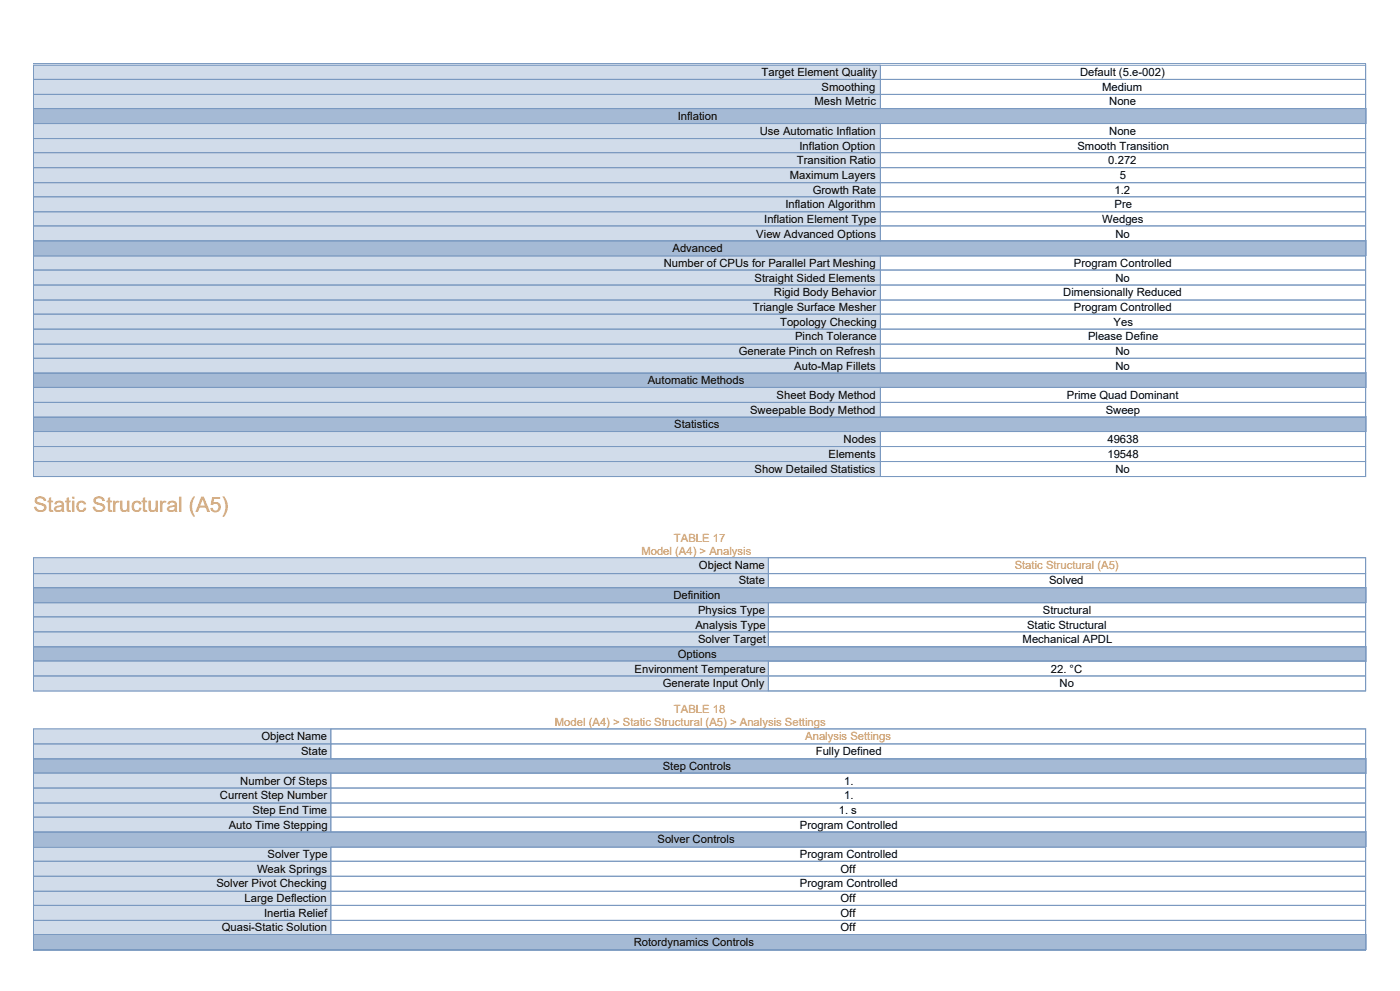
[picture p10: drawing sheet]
<svg xmlns="http://www.w3.org/2000/svg" width="560mm" height="396mm" viewBox="0 0 560 396" stroke-linecap="round" stroke-linejoin="round" font-family="sans-serif">
<defs><g id="words">
<text font-size="8.5" fill="#f79122" x="13.4" y="204.6">Static Structural (A5)</text>
<g font-size="4.5">
<text x="304.6" y="30.4">Target Element Quality</text>
<text x="431.9" y="30.4">Default (5.e-002)</text>
<text x="328.6" y="36.3">Smoothing</text>
<text x="440.7" y="36.3">Medium</text>
<text x="325.7" y="42.2">Mesh Metric</text>
<text x="443.6" y="42.2">None</text>
<text x="271.1" y="48">Inflation</text>
<text x="303.9" y="53.9">Use Automatic Inflation</text>
<text x="443.6" y="53.9">None</text>
<text x="319.7" y="59.8">Inflation Option</text>
<text x="430.9" y="59.8">Smooth Transition</text>
<text x="318.7" y="65.6">Transition Ratio</text>
<text x="443.2" y="65.6">0.272</text>
<text x="315.9" y="71.5">Maximum Layers</text>
<text x="447.8" y="71.5">5</text>
<text x="325" y="77.4">Growth Rate</text>
<text x="445.7" y="77.4">1.2</text>
<text x="314.1" y="83.2">Inflation Algorithm</text>
<text x="445.7" y="83.2">Pre</text>
<text x="305.6" y="89.1">Inflation Element Type</text>
<text x="440.7" y="89.1">Wedges</text>
<text x="302.4" y="95">View Advanced Options</text>
<text x="446" y="95">No</text>
<text x="268.9" y="100.8">Advanced</text>
<text x="265.4" y="106.7">Number of CPUs for Parallel Part Meshing</text>
<text x="429.5" y="106.7">Program Controlled</text>
<text x="301.7" y="112.6">Straight Sided Elements</text>
<text x="446" y="112.6">No</text>
<text x="309.5" y="118.4">Rigid Body Behavior</text>
<text x="425.2" y="118.4">Dimensionally Reduced</text>
<text x="301" y="124.3">Triangle Surface Mesher</text>
<text x="429.5" y="124.3">Program Controlled</text>
<text x="312" y="130.2">Topology Checking</text>
<text x="445.3" y="130.2">Yes</text>
<text x="318" y="136.1">Pinch Tolerance</text>
<text x="435.1" y="136.1">Please Define</text>
<text x="295.4" y="141.9">Generate Pinch on Refresh</text>
<text x="446" y="141.9">No</text>
<text x="317.6" y="147.8">Auto-Map Fillets</text>
<text x="446" y="147.8">No</text>
<text x="259.1" y="153.7">Automatic Methods</text>
<text x="310.6" y="159.5">Sheet Body Method</text>
<text x="426.6" y="159.5">Prime Quad Dominant</text>
<text x="300" y="165.4">Sweepable Body Method</text>
<text x="442.2" y="165.4">Sweep</text>
<text x="269.6" y="171.3">Statistics</text>
<text x="337.4" y="177.1">Nodes</text>
<text x="442.9" y="177.1">49638</text>
<text x="331.4" y="183">Elements</text>
<text x="442.9" y="183">19548</text>
<text x="301.7" y="188.9">Show Detailed Statistics</text>
<text x="446" y="188.9">No</text>
<text x="279.5" y="227.6">Object Name</text>
<text x="295.4" y="233.7">State</text>
<text x="419.5" y="233.7">Solved</text>
<text x="269.3" y="239.5">Definition</text>
<text x="279.2" y="245.4">Physics Type</text>
<text x="417.1" y="245.4">Structural</text>
<text x="278.1" y="251.3">Analysis Type</text>
<text x="410.7" y="251.3">Static Structural</text>
<text x="279.2" y="257.1">Solver Target</text>
<text x="408.9" y="257.1">Mechanical APDL</text>
<text x="271.1" y="263">Options</text>
<text x="253.8" y="268.9">Environment Temperature</text>
<text x="420.2" y="268.9">22. °C</text>
<text x="265.1" y="274.8">Generate Input Only</text>
<text x="423.8" y="274.8">No</text>
<text x="104.5" y="295.9">Object Name</text>
<text x="120.4" y="302">State</text>
<text x="326.2" y="302">Fully Defined</text>
<text x="265.1" y="307.8">Step Controls</text>
<text x="96.1" y="313.7">Number Of Steps</text>
<text x="337.5" y="313.7">1.</text>
<text x="88" y="319.6">Current Step Number</text>
<text x="337.5" y="319.6">1.</text>
<text x="101" y="325.4">Step End Time</text>
<text x="335.4" y="325.4">1. s</text>
<text x="91.5" y="331.3">Auto Time Stepping</text>
<text x="319.9" y="331.3">Program Controlled</text>
<text x="262.9" y="337.2">Solver Controls</text>
<text x="107" y="343">Solver Type</text>
<text x="319.9" y="343">Program Controlled</text>
<text x="102.8" y="348.9">Weak Springs</text>
<text x="336.1" y="348.9">Off</text>
<text x="86.5" y="354.8">Solver Pivot Checking</text>
<text x="319.9" y="354.8">Program Controlled</text>
<text x="97.8" y="360.6">Large Deflection</text>
<text x="336.1" y="360.6">Off</text>
<text x="105.6" y="366.5">Inertia Relief</text>
<text x="336.1" y="366.5">Off</text>
<text x="88.7" y="372.4">Quasi-Static Solution</text>
<text x="336.1" y="372.4">Off</text>
<text x="253.4" y="378.2">Rotordynamics Controls</text>
</g>
<g font-size="4.5" fill="#f79122">
<text x="256.5" y="221.8">Model (A4) &gt; Analysis</text>
<text x="269.5" y="216.8">TABLE 17</text>
<text x="405.8" y="227.6">Static Structural (A5)</text>
<text x="269.5" y="285.1">TABLE 18</text>
<text x="221.9" y="290.1">Model (A4) &gt; Static Structural (A5) &gt; Analysis Settings</text>
<text x="322" y="295.9">Analysis Settings</text>
</g>
</g></defs>
<path d="M13.4 25.4h532.7v165.1h-532.7z" fill="none" stroke="#7a99c0" stroke-width=".4"/>
<g fill="#d1dcea">
<path d="M13.4 25.8h338.7v6.2h-338.7z"/>
<path d="M13.4 31.6h338.7v6.2h-338.7z"/>
<path d="M13.4 37.5h338.7v6.2h-338.7z"/>
</g>
<path d="M13.4 43.4h533.1v6.2h-533.1z" fill="#a5bad5"/>
<g fill="#d1dcea">
<path d="M13.4 49.2h338.7v6.2h-338.7z"/>
<path d="M13.4 55.1h338.7v6.2h-338.7z"/>
<path d="M13.4 61h338.7v6.2h-338.7z"/>
<path d="M13.4 66.8h338.7v6.2h-338.7z"/>
<path d="M13.4 72.7h338.7v6.2h-338.7z"/>
<path d="M13.4 78.6h338.7v6.2h-338.7z"/>
<path d="M13.4 84.4h338.7v6.3h-338.7z"/>
<path d="M13.4 90.3h338.7v6.2h-338.7z"/>
</g>
<path d="M13.4 96.2h533.1v6.2h-533.1z" fill="#a5bad5"/>
<g fill="#d1dcea">
<path d="M13.4 102h338.7v6.3h-338.7z"/>
<path d="M13.4 107.9h338.7v6.2h-338.7z"/>
<path d="M13.4 113.8h338.7v6.2h-338.7z"/>
<path d="M13.4 119.6h338.7v6.3h-338.7z"/>
<path d="M13.4 125.5h338.7v6.2h-338.7z"/>
<path d="M13.4 131.4h338.7v6.2h-338.7z"/>
<path d="M13.4 137.2h338.7v6.3h-338.7z"/>
<path d="M13.4 143.1h338.7v6.2h-338.7z"/>
</g>
<path d="M13.4 149h533.1v6.2h-533.1z" fill="#a5bad5"/>
<g fill="#d1dcea">
<path d="M13.4 154.8h338.7v6.3h-338.7z"/>
<path d="M13.4 160.7h338.7v6.2h-338.7z"/>
</g>
<path d="M13.4 166.6h533.1v6.2h-533.1z" fill="#a5bad5"/>
<g fill="#d1dcea">
<path d="M13.4 172.4h338.7v6.3h-338.7z"/>
<path d="M13.4 178.3h338.7v6.2h-338.7z"/>
<path d="M13.4 184.2h338.7v6.4h-338.7z"/>
</g>
<g fill="none" stroke="#7a99c0" stroke-width=".4">
<path d="M13.4 26.1h338.7v5.7h-338.7zM13.4 31.8h338.7v5.9h-338.7zM13.4 37.7h338.7v5.7h-338.7zM352.1 26.1h194v5.7h-194zM352.1 31.8h194v5.9h-194zM352.1 37.7h194v5.7h-194zM13.4 43.4h532.7v6h-532.7zM13.4 49.4h338.7v6h-338.7zM13.4 55.4h338.7v5.6h-338.7zM352.1 49.4h194v6h-194zM352.1 55.4h194v5.6h-194zM13.4 61h338.7v6h-338.7z"/>
<path d="M13.4 67h338.7v6h-338.7zM13.4 73h338.7v5.7h-338.7zM13.4 78.7h338.7v6h-338.7zM352.1 61h194v6h-194zM352.1 67h194v6h-194zM352.1 73h194v5.7h-194zM352.1 78.7h194v6h-194zM13.4 84.7h338.7v5.6h-338.7zM13.4 90.3h338.7v6h-338.7zM13.4 96.3h532.7v6h-532.7zM352.1 84.7h194v5.6h-194zM352.1 90.3h194v6h-194z"/>
<path d="M13.4 102.3h338.7v5.7h-338.7zM13.4 108h338.7v5.9h-338.7zM13.4 113.9h338.7v6h-338.7zM13.4 119.9h338.7v5.7h-338.7zM352.1 102.3h194v5.7h-194zM352.1 108h194v5.9h-194zM352.1 113.9h194v6h-194zM352.1 119.9h194v5.7h-194zM13.4 125.6h338.7v6h-338.7zM13.4 131.6h338.7v6h-338.7zM13.4 137.6h338.7v5.6h-338.7zM352.1 125.6h194v6h-194z"/>
<path d="M352.1 131.6h194v6h-194zM352.1 137.6h194v5.6h-194zM13.4 143.2h338.7v6h-338.7zM13.4 149.2h532.7v5.7h-532.7zM13.4 154.9h338.7v6h-338.7zM352.1 143.2h194v6h-194zM352.1 154.9h194v6h-194zM13.4 160.9h338.7v6h-338.7zM13.4 166.9h532.7v5.6h-532.7zM13.4 172.5h338.7v6h-338.7zM13.4 178.5h338.7v6h-338.7zM352.1 160.9h194v6h-194z"/>
<path d="M352.1 172.5h194v6h-194zM352.1 178.5h194v6h-194zM13.4 184.5h338.7v6h-338.7zM352.1 184.5h194v6h-194zM13.4 223h532.7v53.2h-532.7z"/>
</g>
<g fill="#d1dcea">
<path d="M13.4 222.8h294.2v6.5h-294.2z"/>
<path d="M13.4 229h294.2v6.2h-294.2z"/>
</g>
<path d="M13.4 234.8h533.1v6.3h-533.1z" fill="#a5bad5"/>
<g fill="#d1dcea">
<path d="M13.4 240.7h294.2v6.2h-294.2z"/>
<path d="M13.4 246.6h294.2v6.2h-294.2z"/>
<path d="M13.4 252.5h294.2v6.2h-294.2z"/>
</g>
<path d="M13.4 258.3h533.1v6.2h-533.1z" fill="#a5bad5"/>
<g fill="#d1dcea">
<path d="M13.4 264.2h294.2v6.2h-294.2z"/>
<path d="M13.4 270.1h294.2v6.4h-294.2z"/>
</g>
<g fill="none" stroke="#7a99c0" stroke-width=".4">
<path d="M13.4 223h293.9v6.3h-293.9zM13.4 229.3h293.9v5.7h-293.9zM13.4 235h532.7v5.9h-532.7zM307.3 223h238.8v6.3h-238.8zM307.3 229.3h238.8v5.7h-238.8zM13.4 240.9h293.9v5.7h-293.9zM13.4 246.6h293.9v6h-293.9zM13.4 252.6h293.9v6h-293.9zM13.4 258.6h532.7v5.6h-532.7zM307.3 240.9h238.8v5.7h-238.8zM307.3 246.6h238.8v6h-238.8zM307.3 252.6h238.8v6h-238.8z"/>
<path d="M13.4 264.2h293.9v6h-293.9zM13.4 270.2h293.9v6h-293.9zM307.3 264.2h238.8v6h-238.8zM307.3 270.2h238.8v6h-238.8zM13.4 291.4h532.7v88.5h-532.7z"/>
</g>
<g fill="#d1dcea">
<path d="M13.4 291.1h119.1v6.5h-119.1z"/>
<path d="M13.4 297.3h119.1v6.2h-119.1z"/>
</g>
<path d="M13.4 303.1h533.1v6.3h-533.1z" fill="#a5bad5"/>
<g fill="#d1dcea">
<path d="M13.4 309h119.1v6.2h-119.1z"/>
<path d="M13.4 314.9h119.1v6.2h-119.1z"/>
<path d="M13.4 320.7h119.1v6.3h-119.1z"/>
<path d="M13.4 326.6h119.1v6.2h-119.1z"/>
</g>
<path d="M13.4 332.5h533.1v6.2h-533.1z" fill="#a5bad5"/>
<g fill="#d1dcea">
<path d="M13.4 338.4h119.1v6.2h-119.1z"/>
<path d="M13.4 344.2h119.1v6.2h-119.1z"/>
<path d="M13.4 350.1h119.1v6.2h-119.1z"/>
<path d="M13.4 356h119.1v6.2h-119.1z"/>
<path d="M13.4 361.8h119.1v6.2h-119.1z"/>
<path d="M13.4 367.7h119.1v6.2h-119.1z"/>
</g>
<path d="M13.4 373.6h533.1v6.2h-533.1z" fill="#a5bad5"/>
<g fill="none" stroke="#7a99c0" stroke-width=".4">
<path d="M13.4 291.4h118.9v6h-118.9zM13.4 297.4h118.9v6h-118.9zM132.3 291.4h413.8v6h-413.8zM132.3 297.4h413.8v6h-413.8zM13.4 303.4h532.7v5.6h-532.7zM13.4 309h118.9v6h-118.9zM13.4 315h118.9v6h-118.9zM132.3 309h413.8v6h-413.8zM132.3 315h413.8v6h-413.8zM13.4 321h118.9v5.7h-118.9zM13.4 326.7h118.9v6h-118.9zM13.4 332.7h532.7v6h-532.7z"/>
<path d="M13.4 338.7h118.9v5.6h-118.9zM132.3 321h413.8v5.7h-413.8zM132.3 326.7h413.8v6h-413.8zM132.3 338.7h413.8v5.6h-413.8zM13.4 344.3h118.9v6h-118.9zM13.4 350.3h118.9v6h-118.9zM13.4 356.3h118.9v5.6h-118.9zM132.3 344.3h413.8v6h-413.8zM132.3 350.3h413.8v6h-413.8zM132.3 356.3h413.8v5.6h-413.8zM13.4 362h118.9v5.9h-118.9zM13.4 367.9h118.9v5.7h-118.9z"/>
<path d="M13.4 373.6h532.7v6h-532.7zM132.3 362h413.8v5.9h-413.8zM132.3 367.9h413.8v5.7h-413.8z"/>
</g>
<use href="#words"/>
</svg>
